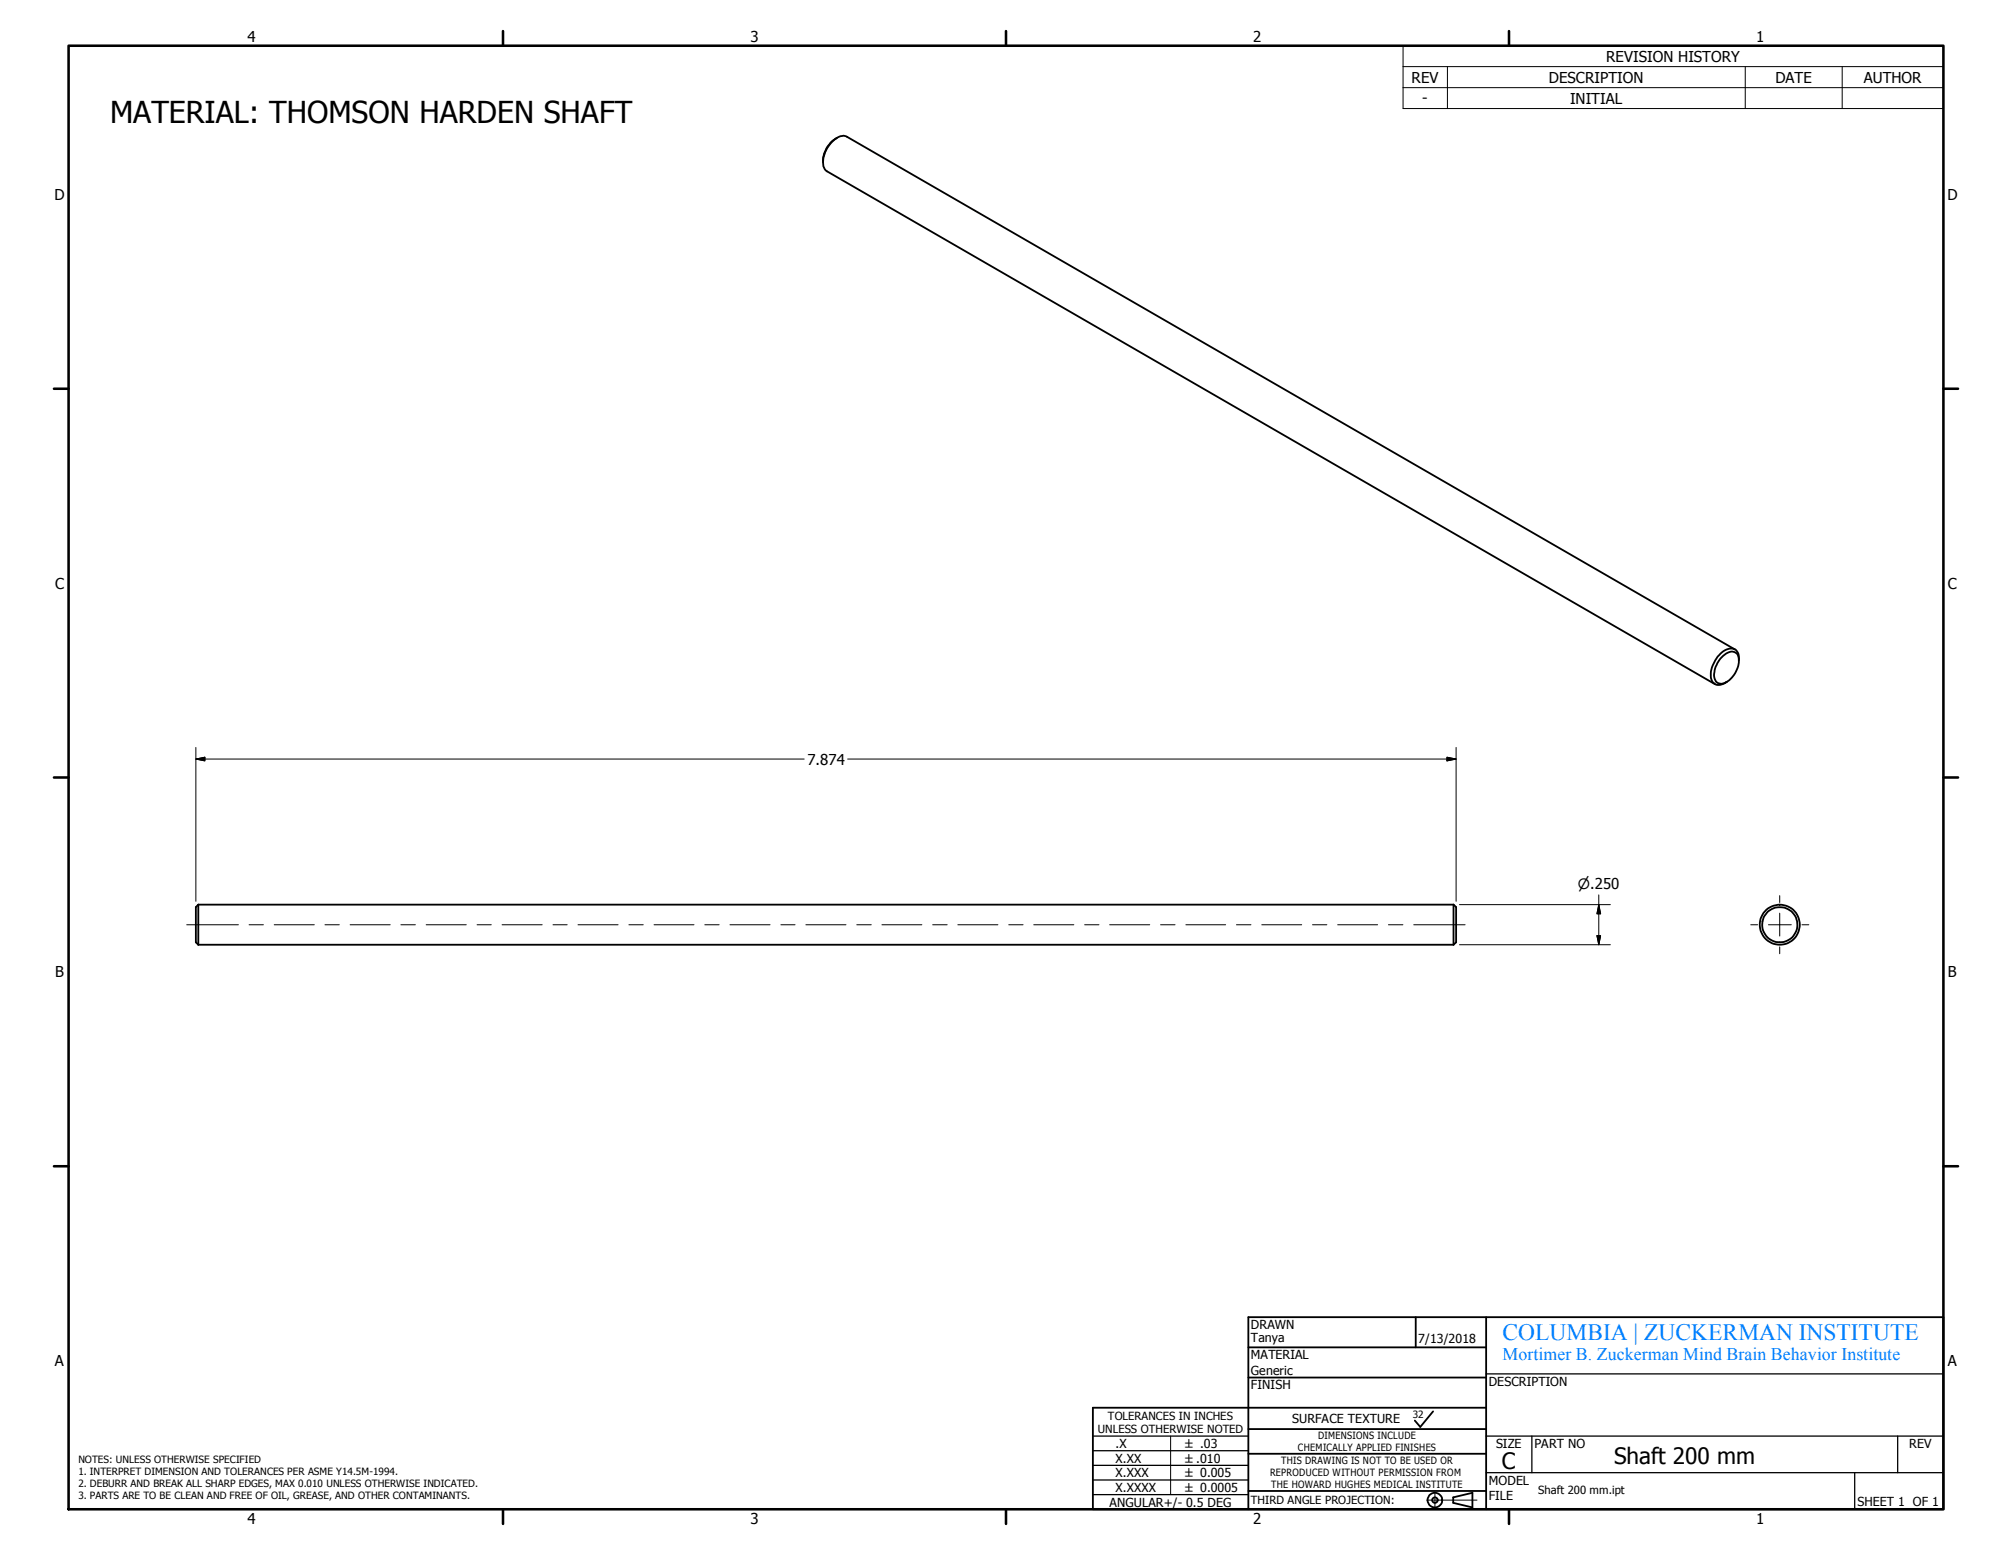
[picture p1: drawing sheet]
<svg xmlns="http://www.w3.org/2000/svg" width="279mm" height="216mm" viewBox="0 0 279 216" stroke-linecap="round" stroke-linejoin="round" font-family="sans-serif">
<defs><g id="words">
<text font-size="4.2" x="15.3" y="17.1">MATERIAL: THOMSON HARDEN SHAFT</text>
<text font-size="3.3" fill="#0080ff" x="208.6" y="186">COLUMBIA | ZUCKERMAN INSTITUTE</text>
<g font-size="3.1">
<text x="224.1" y="203.3">Shaft 200 mm</text>
<text x="208.6" y="204">C</text>
</g>
<text font-size="2.5" fill="#0080ff" x="208.6" y="188.8">Mortimer B. Zuckerman Mind Brain Behavior Institute</text>
<g font-size="2.1">
<text x="34.4" y="5.9">4</text>
<text x="104.2" y="5.9">3</text>
<text x="174" y="5.9">2</text>
<text x="243.9" y="5.9">1</text>
<text x="196" y="11.5">REV</text>
<text x="215.1" y="11.5">DESCRIPTION</text>
<text x="223" y="8.6">REVISION HISTORY</text>
<text x="246.5" y="11.5">DATE</text>
<text x="258.8" y="11.5">AUTHOR</text>
<text x="197.5" y="14.3">-</text>
<text x="218" y="14.4">INITIAL</text>
<text x="7.6" y="27.8">D</text>
<text x="270.4" y="27.8">D</text>
<text x="7.6" y="81.7">C</text>
<text x="270.5" y="81.7">C</text>
<text x="112.1" y="106.2">7.874</text>
<text x="7.6" y="135.7">B</text>
<text x="270.5" y="135.7">B</text>
<text x="7.6" y="189.7">A</text>
<text x="270.5" y="189.7">A</text>
<text x="34.4" y="211.6">4</text>
<text x="104.2" y="211.6">3</text>
<text x="174" y="211.6">2</text>
<text x="243.9" y="211.6">1</text>
</g>
<text font-size="2" x="219.1" y="123.5">⌀.250</text>
<g font-size="1.7">
<text x="173.7" y="184.5">DRAWN</text>
<text x="173.7" y="188.7">MATERIAL</text>
<text x="173.7" y="186.3">Tanya</text>
<text x="173.7" y="190.9">Generic</text>
<text x="197" y="186.4">7/13/2018</text>
<text x="173.7" y="192.9">FINISH</text>
<text x="179.4" y="197.6">SURFACE TEXTURE</text>
<text x="206.7" y="192.4">DESCRIPTION</text>
<text x="154.9" y="201">.X</text>
<text x="154.9" y="203.1">X.XX</text>
<text x="207.8" y="201">SIZE</text>
<text x="213.1" y="201.1">PART NO</text>
<text x="265.1" y="201">REV</text>
<text x="154.1" y="209.2">ANGULAR+/- 0.5 DEG</text>
<text x="154.9" y="205.1">X.XXX</text>
<text x="154.9" y="207.1">X.XXXX</text>
<text x="206.7" y="206.1">MODEL</text>
<text x="206.7" y="208.2">FILE</text>
<text x="257.9" y="209.1">SHEET 1 OF 1</text>
</g>
<g font-size="1.6">
<text x="153.8" y="197.1">TOLERANCES IN INCHES</text>
<text x="152.4" y="199">UNLESS OTHERWISE NOTED</text>
<text x="164.6" y="201.1">± .03</text>
<text x="164.6" y="203.1">±.010</text>
<text x="164.6" y="205.1">± 0.005</text>
<text x="164.6" y="207.2">± 0.0005</text>
<text x="173.7" y="208.8">THIRD ANGLE PROJECTION:</text>
<text x="213.6" y="207.4">Shaft 200 mm.ipt</text>
</g>
<g font-size="1.4">
<text x="196.2" y="196.9">32</text>
<text x="10.9" y="203.1">NOTES: UNLESS OTHERWISE SPECIFIED</text>
<text x="177.9" y="203.3">THIS DRAWING IS NOT TO BE USED OR</text>
<text x="180.2" y="201.5">CHEMICALLY APPLIED FINISHES</text>
<text x="183" y="199.9">DIMENSIONS INCLUDE</text>
<text x="10.9" y="204.7">1. INTERPRET DIMENSION AND TOLERANCES PER ASME Y14.5M-1994.</text>
<text x="10.9" y="206.4">2. DEBURR AND BREAK ALL SHARP EDGES, MAX 0.010 UNLESS OTHERWISE INDICATED.</text>
<text x="10.9" y="208.1">3. PARTS ARE TO BE CLEAN AND FREE OF OIL, GREASE, AND OTHER CONTAMINANTS.</text>
<text x="176.4" y="205">REPRODUCED WITHOUT PERMISSION FROM</text>
<text x="176.5" y="206.6">THE HOWARD HUGHES MEDICAL INSTITUTE</text>
</g>
</g></defs>
<g fill="none" stroke="#000" stroke-width=".25">
<path d="M116.2 19.1a3.7 3.7 0 0 0-1.9 3.4M238.9 91.4a1.95 1.95 0 0 1 2-.8 1.67 1.67 0 0 1 .4 2.1 3.2 3.2 0 0 1-2.3 2.3 1.2 1.2 0 0 1-.9-1.7 4.2 4.2 0 0 1 .8-1.9zM240.9 90.2l-123.3-71.2a1.72 1.72 0 0 0-2.1 .7 3.9 3.9 0 0 0-1.1 3.6l.5 .5 123.2 71.2M241.5 91.7a1.24 1.24 0 0 0-1.2-1.7 3.5 3.5 0 0 0-2.5 2.4 2.09 2.09 0 0 0 .3 2.5 1.38 1.38 0 0 0 1.7-.2M27.5 125.6v5.6M27.5 125.6l-.3 .3v4.9l.3 .4M27.5 131.2h174.3M27.5 125.6h174.3M201.8 125.6v5.6M201.8 125.6l.4 .3v4.9l-.4 .4M173.4 191.3h33M173.4 187.1h33"/>
<path d="M173.4 198.4h33M196.6 182.9v4.2M199 196l-1.8 2.1-.7-.9M206.4 195.5h-54.6v14h118.1v-26.6h-96.5v26.7M206.4 182.9v26.6M173.4 207h33M173.4 201.8h33M201.8 207.9l2.7-.6v2l-2.7-.6z"/>
<circle cx="247.2" cy="128.4" r="2.45"/>
<circle cx="247.2" cy="128.4" r="2.78"/>
<circle cx="199.3" cy="208.3" r="1.02"/>
<circle cx="199.3" cy="208.3" r=".38"/>
</g>
<g fill="none" stroke="#000" stroke-width=".36">
<path d="M9.5 6.3h260.4v203.2h-260.4zM69.8 4.3v2M139.7 4.3v2M209.5 4.3v2M7.5 54h2M269.9 54h2M7.5 107.9h2M269.9 107.9h2M7.5 161.9h2M269.9 161.9h2M69.8 209.5v2.1M139.7 209.5v2.1"/>
<path d="M209.5 209.5v2.1"/>
</g>
<g fill="none" stroke="#000" stroke-width=".14">
<path d="M194.8 6.3h75.1v8.8h-75.1zM194.8 9.2h75.1M194.8 12.2h75.1M201 9.2v5.9M242.4 9.2v5.9M255.8 9.2v5.9M27.2 105.4l1.2-.3v.5zM27.2 103.8v21.3M27.2 105.4h84.5M117.7 105.4h84.5M200.9 105.1l1.3 .3-1.3 .2zM202.2 103.8v21.3"/>
<path d="M25.9 128.4h7.2M34.6 128.4h2M38.1 128.4h5.5M45.1 128.4h2M48.6 128.4h5.6M55.7 128.4h2M59.2 128.4h5.5M66.3 128.4h1.9M69.7 128.4h5.6M76.8 128.4h2M80.3 128.4h5.5M87.3 128.4h2"/>
<path d="M90.8 128.4h5.6M97.9 128.4h2M101.4 128.4h5.5M108.4 128.4h2M111.9 128.4h5.6M119 128.4h2M122.5 128.4h5.5M129.5 128.4h2M133 128.4h5.6M140.1 128.4h2M143.6 128.4h5.5M150.6 128.4h2"/>
<path d="M154.1 128.4h5.6M161.2 128.4h2M164.7 128.4h5.5M171.7 128.4h2M175.2 128.4h5.6M182.3 128.4h2M185.8 128.4h5.5M192.8 128.4h2M196.3 128.4h7.2M202.7 131.2h20.9M202.7 125.6h20.9M221.8 129.9h.5l-.3 1.3z"/>
<path d="M222 124.2v7M222 125.6l.3 1.3h-.5zM243.1 128.4h1M245.6 128.4h3.2M247.1 124.4v.9M247.1 126.8v3.2M247.1 131.5v.9M250.2 128.4h1M162.6 199.4v8.1M198.1 208.3h7M199.3 207.1v2.3"/>
</g>
<path d="M151.8 199.4h21.6M206.4 190.8h63.5M206.4 199.4h63.5M212.7 199.4v5.1M263.5 199.4v5.1M151.8 207.5h21.6M151.8 205.5h21.6M151.8 203.5h21.6M151.8 201.4h21.6M206.4 204.5h63.5M257.6 204.5v5" fill="none" stroke="#000" stroke-width=".18"/>
<path d="M27.2 105.4l1.2-.3v.5zM200.9 105.1l1.3 .3-1.3 .2zM221.8 129.9h.5l-.3 1.3zM222 125.6l.3 1.3h-.5z" fill="#000" stroke="#000" stroke-width=".14"/>
<use href="#words"/>
</svg>
